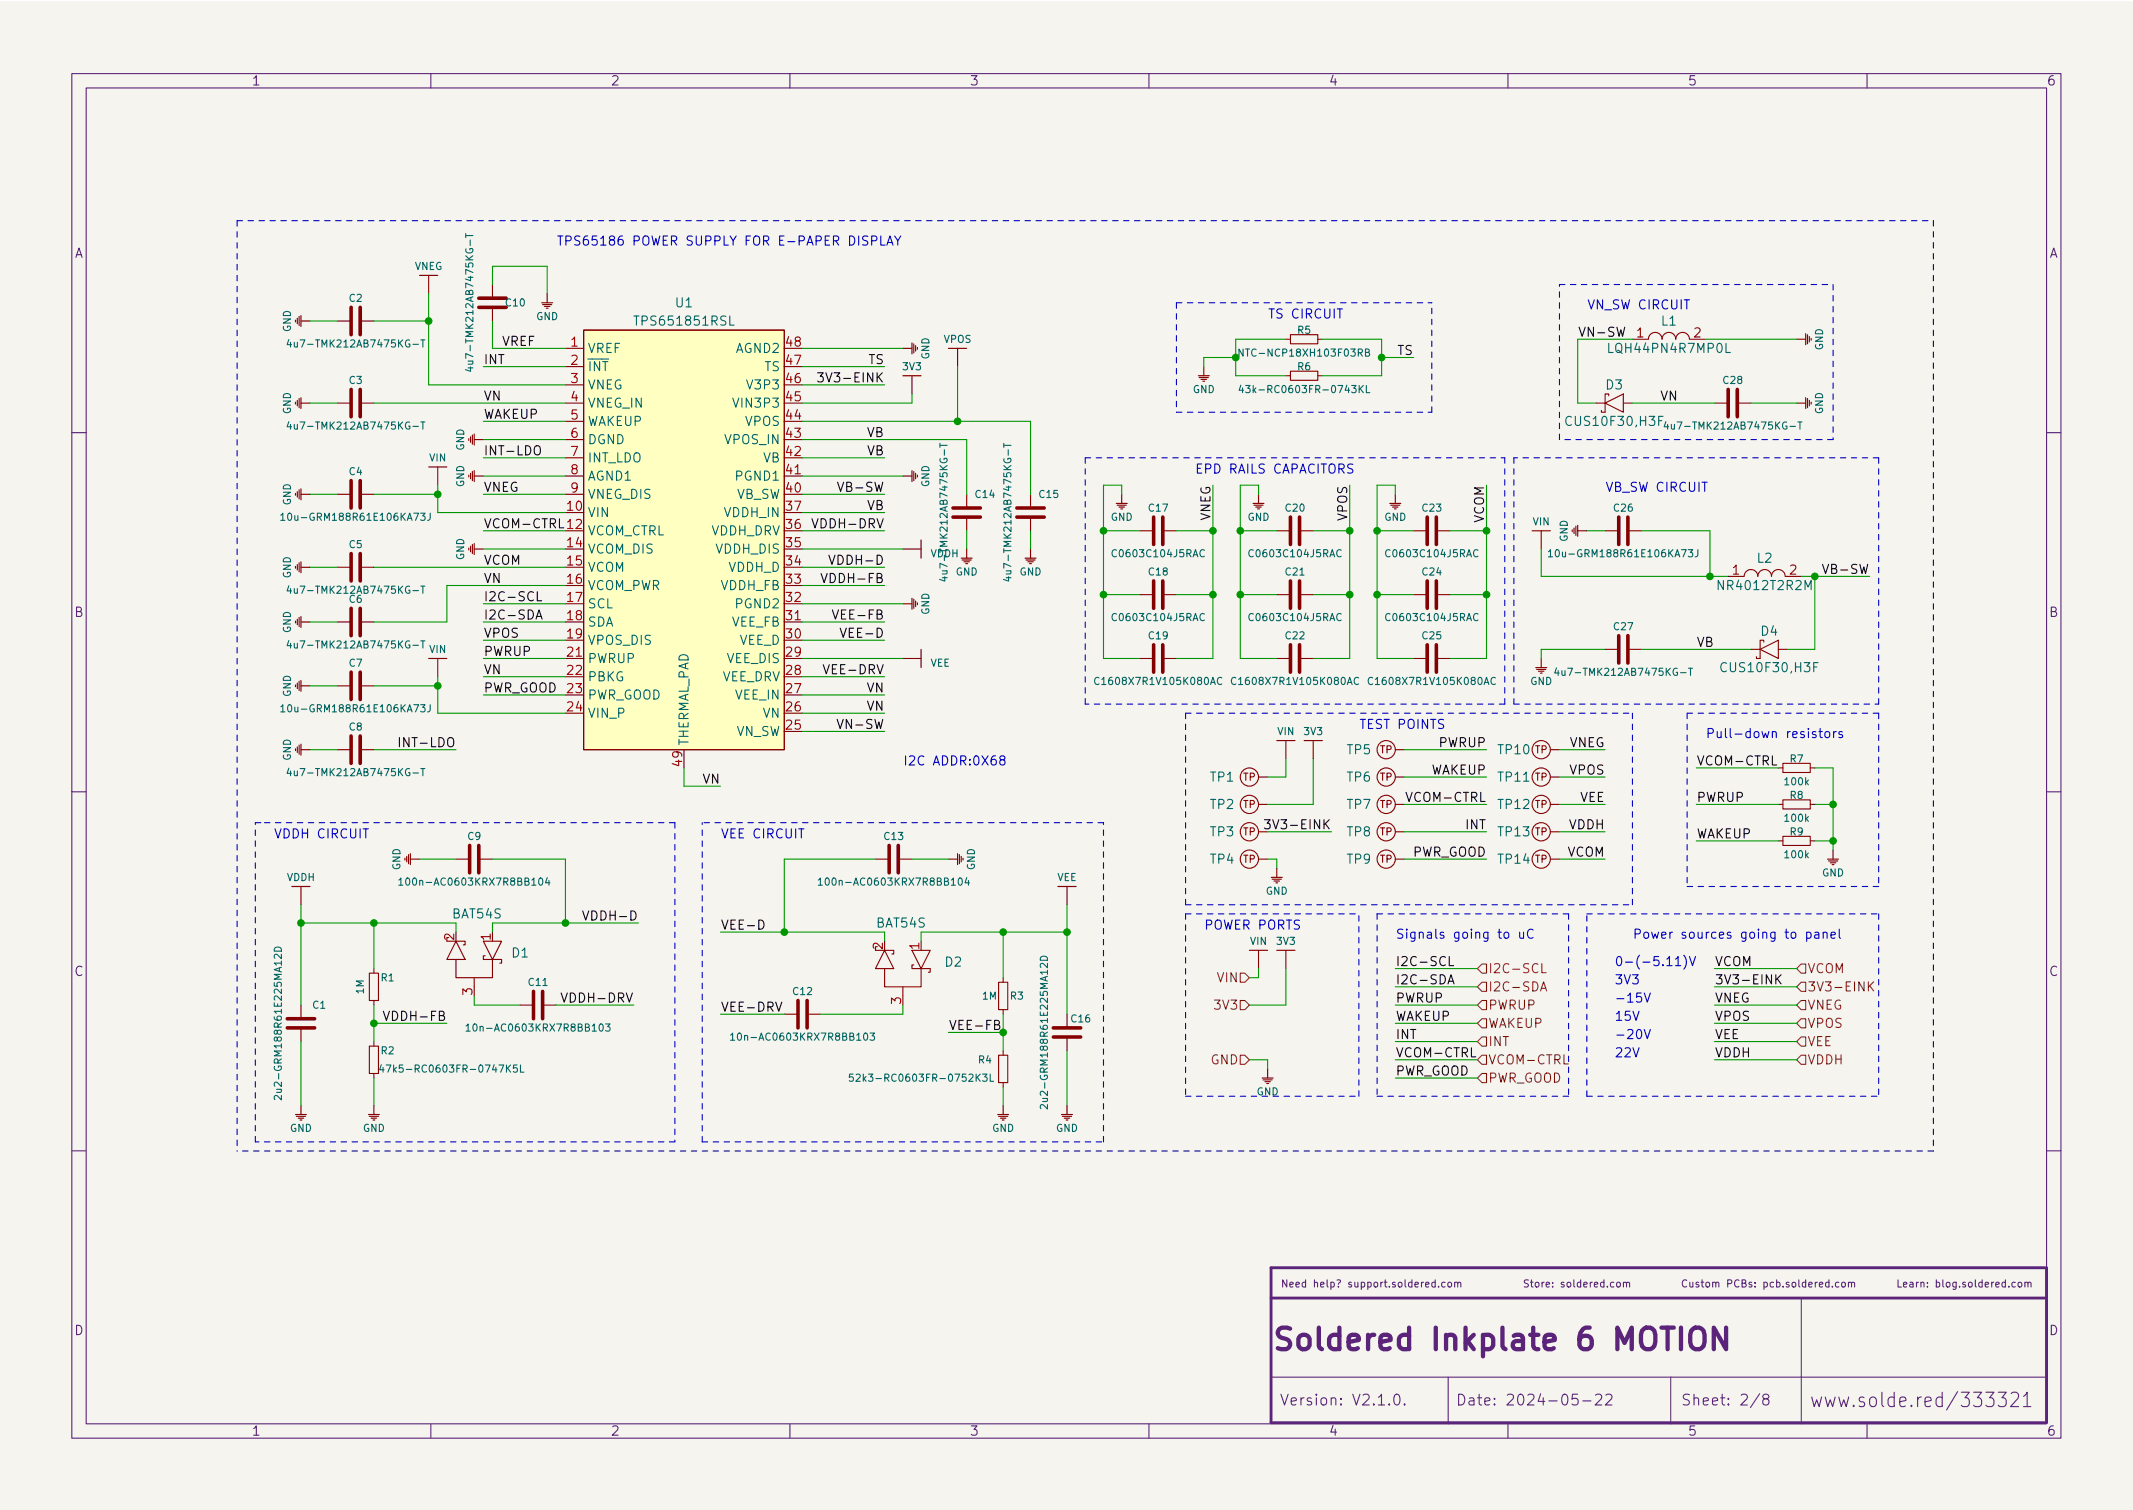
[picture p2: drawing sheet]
<svg xmlns="http://www.w3.org/2000/svg" width="297mm" height="210mm" viewBox="0 0 297 210" stroke-linecap="round" stroke-linejoin="round" font-family="sans-serif">
<defs><g id="words">
<text font-size="4.2" fill="#5b2379" x="177" y="188">Soldered Inkplate 6 MOTION</text>
<g font-size="2.8" fill="#5b2379">
<text x="252" y="196">www.solde.red/</text>
<text x="272.8" y="196">333321</text>
</g>
<g font-size="2.1" fill="#5b2379">
<text x="178.2" y="195.7">Version: V2.1.0.</text>
<text x="202.7" y="195.7">Date: 2024-05-22</text>
<text x="234" y="195.7">Sheet: 2/8</text>
</g>
<g font-size="1.8" fill="#5b2379">
<text x="35" y="11.9">1</text>
<text x="85" y="11.9">2</text>
<text x="135" y="11.9">3</text>
<text x="185" y="11.9">4</text>
<text x="235" y="11.9">5</text>
<text x="285" y="11.9">6</text>
<text x="10.3" y="35.9">A</text>
<text x="285.3" y="35.9">A</text>
<text x="10.3" y="85.9">B</text>
<text x="285.3" y="85.9">B</text>
<text x="10.3" y="135.9">C</text>
<text x="285.3" y="135.9">C</text>
<text x="10.3" y="185.9">D</text>
<text x="285.3" y="185.9">D</text>
<text x="35" y="199.9">1</text>
<text x="85" y="199.9">2</text>
<text x="135" y="199.9">3</text>
<text x="185" y="199.9">4</text>
<text x="235" y="199.9">5</text>
<text x="285" y="199.9">6</text>
</g>
<g font-size="1.8" fill="#0000c2">
<text x="77.5" y="34.2">TPS65186 POWER SUPPLY FOR E-PAPER DISPLAY</text>
<text x="176.5" y="44.3">TS CIRCUIT</text>
<text x="221" y="43.1">VN_SW CIRCUIT</text>
<text x="166.4" y="65.9">EPD RAILS CAPACITORS</text>
<text x="223.5" y="68.5">VB_SW CIRCUIT</text>
<text x="189.2" y="101.5">TEST POINTS</text>
<text x="125.7" y="106.6">I2C ADDR:0X68</text>
<text x="237.5" y="102.8">Pull-down resistors</text>
<text x="38.1" y="116.7">VDDH CIRCUIT</text>
<text x="100.3" y="116.7">VEE CIRCUIT</text>
<text x="167.6" y="129.4">POWER PORTS</text>
<text x="194.3" y="130.7">Signals going to uC</text>
<text x="227.3" y="130.7">Power sources going to panel</text>
<text x="224.8" y="137.1">3V3</text>
<text x="224.8" y="134.5">0-(-5.11)V</text>
<text x="224.8" y="139.6">-15V</text>
<text x="224.8" y="142.1">15V</text>
<text x="224.8" y="144.7">-20V</text>
<text x="224.8" y="147.2">22V</text>
</g>
<g font-size="1.8" fill="#006464">
<text x="88.8" y="45.3">TPS651851RSL</text>
<text x="94.1" y="42.8">U1</text>
<text x="231.4" y="45.3">L1</text>
<text x="81.8" y="49.1">VREF</text>
<text x="81.8" y="51.7">~{INT}</text>
<text x="102.5" y="49.1">AGND2</text>
<text x="106.5" y="51.7">TS</text>
<text x="224.4" y="49.1">LQH44PN4R7MP0L</text>
<text x="81.8" y="54.2">VNEG</text>
<text x="81.8" y="56.8">VNEG_IN</text>
<text x="81.8" y="59.3">WAKEUP</text>
<text x="102.6" y="56.8">VIN3P3</text>
<text x="103.8" y="59.3">VPOS</text>
<text x="104.4" y="54.2">V3P3</text>
<text x="218.5" y="59.3">CUS10F30,H3F</text>
<text x="223.7" y="54.2">D3</text>
<text x="81.8" y="61.8">DGND</text>
<text x="81.8" y="64.4">INT_LDO</text>
<text x="101" y="61.8">VPOS_IN</text>
<text x="106.3" y="64.4">VB</text>
<text x="81.8" y="66.9">AGND1</text>
<text x="81.8" y="69.5">VNEG_DIS</text>
<text x="102.4" y="69.5">VB_SW</text>
<text x="102.6" y="66.9">PGND1</text>
<text x="81.8" y="72">VIN</text>
<text x="81.8" y="74.5">VCOM_CTRL</text>
<text x="81.8" y="77.1">VCOM_DIS</text>
<text x="99" y="74.5">VDDH_DRV</text>
<text x="99.8" y="77.1">VDDH_DIS</text>
<text x="100.9" y="72">VDDH_IN</text>
<text x="81.8" y="79.6">VCOM</text>
<text x="81.8" y="82.2">VCOM_PWR</text>
<text x="100.4" y="82.2">VDDH_FB</text>
<text x="101.4" y="79.6">VDDH_D</text>
<text x="239.6" y="82.2">NR4012T2R2M</text>
<text x="244.7" y="78.4">L2</text>
<text x="81.8" y="84.7">SCL</text>
<text x="81.8" y="87.2">SDA</text>
<text x="81.8" y="89.8">VPOS_DIS</text>
<text x="101.8" y="87.2">VEE_FB</text>
<text x="102.6" y="84.7">PGND2</text>
<text x="102.9" y="89.8">VEE_D</text>
<text x="245.2" y="88.5">D4</text>
<text x="81.8" y="92.3">PWRUP</text>
<text x="81.8" y="94.9">PBKG</text>
<text x="100.5" y="94.9">VEE_DRV</text>
<text x="101.2" y="92.3">VEE_DIS</text>
<text x="240.1" y="93.6">CUS10F30,H3F</text>
<text x="81.8" y="97.4">PWR_GOOD</text>
<text x="81.8" y="99.9">VIN_P</text>
<text x="102.4" y="97.4">VEE_IN</text>
<text x="106.3" y="99.9">VN</text>
<text x="95.9" y="103.9" transform="rotate(-90 95.9 103.9)">THERMAL_PAD</text>
<text x="102.4" y="102.5">VN_SW</text>
<text x="187.6" y="105">TP5</text>
<text x="208.7" y="105">TP10</text>
<text x="168.6" y="108.8">TP1</text>
<text x="168.6" y="112.6">TP2</text>
<text x="187.6" y="108.8">TP6</text>
<text x="187.6" y="112.6">TP7</text>
<text x="208.7" y="112.6">TP12</text>
<text x="208.7" y="108.8">TP11</text>
<text x="168.6" y="116.5">TP3</text>
<text x="187.6" y="116.5">TP8</text>
<text x="208.7" y="116.5">TP13</text>
<text x="168.6" y="120.3">TP4</text>
<text x="187.6" y="120.3">TP9</text>
<text x="208.7" y="120.3">TP14</text>
<text x="63" y="127.9">BAT54S</text>
<text x="122.1" y="129.2">BAT54S</text>
<text x="71.3" y="133.3">D1</text>
<text x="131.6" y="134.6">D2</text>
</g>
<g font-size="1.8" fill="#0f0f0f">
<text x="219.7" y="46.9">VN-SW</text>
<text x="67.3" y="50.7">INT</text>
<text x="69.8" y="48.2">VREF</text>
<text x="115.2" y="53.2">3V3-EINK</text>
<text x="120.9" y="50.7">TS</text>
<text x="194.6" y="49.4">TS</text>
<text x="67.3" y="58.3">WAKEUP</text>
<text x="67.3" y="55.8">VN</text>
<text x="231.1" y="55.8">VN</text>
<text x="67.3" y="63.4">INT-LDO</text>
<text x="120.6" y="60.9">VB</text>
<text x="120.7" y="63.4">VB</text>
<text x="67.3" y="68.5">VNEG</text>
<text x="117.3" y="68.5">VB-SW</text>
<text x="120.7" y="71">VB</text>
<text x="67.3" y="73.6">VCOM-CTRL 12</text>
<text x="113.9" y="73.6">VDDH-DRV</text>
<text x="168.6" y="72.6" transform="rotate(-90 168.6 72.6)">VNEG</text>
<text x="187.6" y="72.5" transform="rotate(-90 187.6 72.5)">VPOS</text>
<text x="206.7" y="72.9" transform="rotate(-90 206.7 72.9)">VCOM</text>
<text x="67.3" y="78.6">VCOM</text>
<text x="67.3" y="81.2">VN</text>
<text x="67.3" y="83.7">I2C-SCL</text>
<text x="115.2" y="81.2">VDDH-FB</text>
<text x="116.3" y="78.6">VDDH-D</text>
<text x="254.5" y="79.9">VB-SW</text>
<text x="67.3" y="88.8">VPOS</text>
<text x="67.3" y="86.3">I2C-SDA</text>
<text x="116.7" y="86.3">VEE-FB</text>
<text x="117.8" y="88.8">VEE-D</text>
<text x="67.3" y="93.9">VN</text>
<text x="67.3" y="91.3">PWRUP</text>
<text x="115.3" y="93.9">VEE-DRV</text>
<text x="236.2" y="90.1">VB</text>
<text x="67.3" y="96.4">PWR_GOOD 23</text>
<text x="117.3" y="101.5">VN-SW</text>
<text x="120.7" y="96.4">VN</text>
<text x="120.7" y="99">VN</text>
<text x="56.3" y="104">INT-LDO</text>
<text x="199.1" y="107.8">WAKEUP</text>
<text x="200.4" y="104">PWRUP</text>
<text x="218.5" y="104">VNEG</text>
<text x="218.6" y="107.8">VPOS</text>
<text x="236.2" y="106.6">VCOM-CTRL</text>
<text x="97.9" y="109.1">VN</text>
<text x="196.4" y="111.7">VCOM-CTRL</text>
<text x="220" y="111.7">VEE</text>
<text x="236.2" y="111.7">PWRUP</text>
<text x="177.5" y="115.5">3V3-EINK</text>
<text x="196.5" y="119.3">PWR_GOOD</text>
<text x="204.2" y="115.5">INT</text>
<text x="218.2" y="119.3">VCOM</text>
<text x="218.5" y="115.5">VDDH</text>
<text x="236.2" y="116.7">WAKEUP</text>
<text x="82" y="128.2">VDDH-D</text>
<text x="100.3" y="129.4">VEE-D</text>
<text x="194.3" y="134.5">I2C-SCL</text>
<text x="194.3" y="137.1">I2C-SDA</text>
<text x="238.8" y="137.1">3V3-EINK</text>
<text x="238.8" y="134.5">VCOM</text>
<text x="54.3" y="142.1">VDDH-FB</text>
<text x="78.9" y="139.6">VDDH-DRV</text>
<text x="100.3" y="140.9">VEE-DRV</text>
<text x="132.1" y="143.4">VEE-FB</text>
<text x="194.3" y="139.6">PWRUP</text>
<text x="194.3" y="142.1">WAKEUP</text>
<text x="238.8" y="139.6">VNEG</text>
<text x="238.8" y="142.1">VPOS</text>
<text x="194.3" y="147.2">VCOM-CTRL</text>
<text x="194.3" y="149.8">PWR_GOOD</text>
<text x="194.3" y="144.7">INT</text>
<text x="238.8" y="147.2">VDDH</text>
<text x="238.8" y="144.7">VEE</text>
</g>
<g font-size="1.8" fill="#a90000">
<text x="227.9" y="47">1</text>
<text x="235.9" y="47">2</text>
<text x="79.5" y="48.3">1</text>
<text x="79.5" y="50.8">2</text>
<text x="79.5" y="53.3">3</text>
<text x="109.5" y="53.3">46</text>
<text x="109.5" y="50.8">47</text>
<text x="109.5" y="48.3">48</text>
<text x="79.5" y="55.9">4</text>
<text x="79.5" y="58.4">5</text>
<text x="109.5" y="58.4">44</text>
<text x="109.5" y="55.9">45</text>
<text x="79.5" y="61">6</text>
<text x="79.5" y="63.5">7</text>
<text x="109.5" y="63.5">42</text>
<text x="109.5" y="61">43</text>
<text x="79" y="71.1">10</text>
<text x="79.5" y="66">8</text>
<text x="79.5" y="68.6">9</text>
<text x="109.5" y="71.1">37</text>
<text x="109.5" y="68.6">40</text>
<text x="109.5" y="66">41</text>
<text x="79" y="76.2">14</text>
<text x="109.5" y="76.2">35</text>
<text x="109.5" y="73.7">36</text>
<text x="79" y="78.7">15</text>
<text x="79" y="81.3">16</text>
<text x="79" y="83.8">17</text>
<text x="109.5" y="83.8">32</text>
<text x="109.5" y="81.3">33</text>
<text x="109.5" y="78.7">34</text>
<text x="241.3" y="80">1</text>
<text x="249.2" y="80">2</text>
<text x="79" y="86.4">18</text>
<text x="79" y="88.9">19</text>
<text x="109.5" y="88.9">30</text>
<text x="109.5" y="86.4">31</text>
<text x="79" y="91.4">21</text>
<text x="79" y="94">22</text>
<text x="109.5" y="94">28</text>
<text x="109.5" y="91.4">29</text>
<text x="79" y="99.1">24</text>
<text x="109.5" y="101.6">25</text>
<text x="109.5" y="99.1">26</text>
<text x="109.5" y="96.5">27</text>
<text x="95" y="106.6" transform="rotate(-90 95 106.6)">49</text>
<text x="63.2" y="130.9" transform="rotate(-90 63.2 130.9)">2</text>
<text x="68.3" y="130.9" transform="rotate(-90 68.3 130.9)">1</text>
<text x="122.9" y="132.2" transform="rotate(-90 122.9 132.2)">2</text>
<text x="128" y="132.2" transform="rotate(-90 128 132.2)">1</text>
<text x="65.8" y="138.5" transform="rotate(-90 65.8 138.5)">3</text>
<text x="125.5" y="139.8" transform="rotate(-90 125.5 139.8)">3</text>
</g>
<g font-size="1.8" fill="#725600">
<text x="169.6" y="136.8">VIN</text>
<text x="207.2" y="135.5">I2C-SCL</text>
<text x="251.7" y="135.5">VCOM</text>
<text x="169.4" y="140.6">3V3</text>
<text x="207.2" y="138">I2C-SDA</text>
<text x="207.2" y="140.6">PWRUP</text>
<text x="207.2" y="143.1">WAKEUP</text>
<text x="251.7" y="143.1">VPOS</text>
<text x="251.7" y="140.6">VNEG</text>
<text x="251.7" y="138">3V3-EINK</text>
<text x="168.6" y="148.2">GND</text>
<text x="207.2" y="145.7">INT</text>
<text x="207.2" y="148.2">VCOM-CTRL</text>
<text x="251.7" y="148.2">VDDH</text>
<text x="251.7" y="145.7">VEE</text>
<text x="207.2" y="150.7">PWR_GOOD</text>
</g>
<g font-size="1.4" fill="#006464">
<text x="57.7" y="37.6">VNEG</text>
<text x="40.5" y="46.2" transform="rotate(-90 40.5 46.2)">GND</text>
<text x="48.6" y="42">C2</text>
<text x="70.5" y="42.7">C10</text>
<text x="74.7" y="44.6">GND</text>
<text x="131.4" y="47.7">VPOS</text>
<text x="180.7" y="46.5">R5</text>
<text x="41.2" y="48.4">4u7-TMK212AB7475KG-T</text>
<text x="48.6" y="53.5">C3</text>
<text x="65.9" y="50.5" transform="rotate(-90 65.9 50.5)">4u7-TMK212AB7475KG-T</text>
<text x="125.8" y="51.5">3V3</text>
<text x="129.4" y="50.1" transform="rotate(-90 129.4 50.1)">GND</text>
<text x="173.4" y="49.6">NTC-NCP18XH103F03RB</text>
<text x="180.7" y="51.5">R6</text>
<text x="240" y="53.5">C28</text>
<text x="253.9" y="48.8" transform="rotate(-90 253.9 48.8)">GND</text>
<text x="40.5" y="57.7" transform="rotate(-90 40.5 57.7)">GND</text>
<text x="41.2" y="59.8">4u7-TMK212AB7475KG-T</text>
<text x="166.1" y="54.7">GND</text>
<text x="174" y="54.7">43k-RC0603FR-0743KL</text>
<text x="232.9" y="59.8">4u7-TMK212AB7475KG-T</text>
<text x="253.9" y="57.7" transform="rotate(-90 253.9 57.7)">GND</text>
<text x="59.8" y="64.2">VIN</text>
<text x="64.6" y="62.8" transform="rotate(-90 64.6 62.8)">GND</text>
<text x="40.5" y="70.4" transform="rotate(-90 40.5 70.4)">GND</text>
<text x="48.6" y="66.2">C4</text>
<text x="64.6" y="67.8" transform="rotate(-90 64.6 67.8)">GND</text>
<text x="129.4" y="67.8" transform="rotate(-90 129.4 67.8)">GND</text>
<text x="135.9" y="69.3">C14</text>
<text x="144.8" y="69.3">C15</text>
<text x="160" y="71.2">C17</text>
<text x="179.1" y="71.2">C20</text>
<text x="198.1" y="71.2">C23</text>
<text x="224.8" y="71.2">C26</text>
<text x="40.2" y="72.5">10u-GRM188R61E106KA73J</text>
<text x="48.6" y="76.3">C5</text>
<text x="64.6" y="78" transform="rotate(-90 64.6 78)">GND</text>
<text x="129.6" y="77.6">VDDH</text>
<text x="154.7" y="72.5">GND</text>
<text x="155.3" y="77.6">C0603C104J5RAC</text>
<text x="173.7" y="72.5">GND</text>
<text x="174.3" y="77.6">C0603C104J5RAC</text>
<text x="192.8" y="72.5">GND</text>
<text x="193.4" y="77.6">C0603C104J5RAC</text>
<text x="213.5" y="73.1">VIN</text>
<text x="216.8" y="77.6">10u-GRM188R61E106KA73J</text>
<text x="218.3" y="75.5" transform="rotate(-90 218.3 75.5)">GND</text>
<text x="40.5" y="80.5" transform="rotate(-90 40.5 80.5)">GND</text>
<text x="41.2" y="82.7">4u7-TMK212AB7475KG-T</text>
<text x="48.6" y="83.9">C6</text>
<text x="131.9" y="79.7" transform="rotate(-90 131.9 79.7)">4u7-TMK212AB7475KG-T</text>
<text x="133.1" y="80.1">GND</text>
<text x="140.8" y="79.7" transform="rotate(-90 140.8 79.7)">4u7-TMK212AB7475KG-T</text>
<text x="142" y="80.1">GND</text>
<text x="160" y="80.1">C18</text>
<text x="179.1" y="80.1">C21</text>
<text x="198.1" y="80.1">C24</text>
<text x="40.5" y="88.2" transform="rotate(-90 40.5 88.2)">GND</text>
<text x="129.4" y="85.6" transform="rotate(-90 129.4 85.6)">GND</text>
<text x="155.3" y="86.5">C0603C104J5RAC</text>
<text x="160" y="89">C19</text>
<text x="174.3" y="86.5">C0603C104J5RAC</text>
<text x="179.1" y="89">C22</text>
<text x="193.4" y="86.5">C0603C104J5RAC</text>
<text x="198.1" y="89">C25</text>
<text x="224.8" y="87.7">C27</text>
<text x="41.2" y="90.3">4u7-TMK212AB7475KG-T</text>
<text x="48.6" y="92.8">C7</text>
<text x="59.8" y="90.9">VIN</text>
<text x="129.5" y="92.8">VEE</text>
<text x="153.2" y="95.4">C1608X7R1V105K080AC</text>
<text x="172.3" y="95.4">C1608X7R1V105K080AC</text>
<text x="191.3" y="95.4">C1608X7R1V105K080AC</text>
<text x="213.1" y="95.4">GND</text>
<text x="217.7" y="94.1">4u7-TMK212AB7475KG-T</text>
<text x="40.2" y="99.2">10u-GRM188R61E106KA73J</text>
<text x="40.5" y="97" transform="rotate(-90 40.5 97)">GND</text>
<text x="48.6" y="101.7">C8</text>
<text x="40.5" y="105.9" transform="rotate(-90 40.5 105.9)">GND</text>
<text x="177.9" y="102.3">VIN</text>
<text x="181.6" y="102.3">3V3</text>
<text x="249.3" y="106.2">R7</text>
<text x="41.2" y="108.1">4u7-TMK212AB7475KG-T</text>
<text x="248.6" y="109.3">100k</text>
<text x="249.3" y="111.2">R8</text>
<text x="65.1" y="117">C9</text>
<text x="123.2" y="117">C13</text>
<text x="248.6" y="114.4">100k</text>
<text x="248.6" y="119.5">100k</text>
<text x="249.3" y="116.3">R9</text>
<text x="39.9" y="122.7">VDDH</text>
<text x="55.7" y="121.2" transform="rotate(-90 55.7 121.2)">GND</text>
<text x="56.8" y="123.3">100n-AC0603KRX7R8BB104</text>
<text x="115.2" y="123.3">100n-AC0603KRX7R8BB104</text>
<text x="135.8" y="121.2" transform="rotate(-90 135.8 121.2)">GND</text>
<text x="147.2" y="122.7">VEE</text>
<text x="176.3" y="124.6">GND</text>
<text x="253.7" y="122">GND</text>
<text x="174.1" y="131.6">VIN</text>
<text x="177.8" y="131.6">3V3</text>
<text x="53.1" y="136.6">R1</text>
<text x="73.7" y="137.3">C11</text>
<text x="43.6" y="140.4">C1</text>
<text x="50.7" y="138.4" transform="rotate(-90 50.7 138.4)">1M</text>
<text x="66" y="143.6">10n-AC0603KRX7R8BB103</text>
<text x="110.5" y="138.5">C12</text>
<text x="136.8" y="139.2">1M</text>
<text x="140.7" y="139.2">R3</text>
<text x="149.2" y="142.4">C16</text>
<text x="53.1" y="146.8">R2</text>
<text x="54.5" y="149.3">47k5-RC0603FR-0747K5L</text>
<text x="102.9" y="144.9">10n-AC0603KRX7R8BB103</text>
<text x="136.3" y="148.1">R4</text>
<text x="39.2" y="152" transform="rotate(-90 39.2 152)">2u2-GRM188R61E225MA12D</text>
<text x="119.9" y="150.6">52k3-RC0603FR-0752K3L</text>
<text x="145.9" y="153.2" transform="rotate(-90 145.9 153.2)">2u2-GRM188R61E225MA12D</text>
<text x="175" y="152.5">GND</text>
<text x="40.4" y="157.6">GND</text>
<text x="50.5" y="157.6">GND</text>
<text x="138.2" y="157.6">GND</text>
<text x="147" y="157.6">GND</text>
</g>
<g font-size="1.4" fill="#840000">
<text x="192.1" y="104.9">TP</text>
<text x="213.7" y="104.9">TP</text>
<text x="173.1" y="108.7">TP</text>
<text x="173.1" y="112.5">TP</text>
<text x="192.1" y="108.7">TP</text>
<text x="192.1" y="112.5">TP</text>
<text x="213.7" y="112.5">TP</text>
<text x="213.7" y="108.7">TP</text>
<text x="173.1" y="116.3">TP</text>
<text x="192.1" y="116.3">TP</text>
<text x="213.7" y="116.3">TP</text>
<text x="173.1" y="120.1">TP</text>
<text x="192.1" y="120.1">TP</text>
<text x="213.7" y="120.1">TP</text>
</g>
<g font-size="1.4" fill="#5b2379">
<text x="178.3" y="179.3">Need help? support.soldered.com</text>
<text x="212" y="179.3">Store: soldered.com</text>
<text x="264" y="179.3">Learn: blog.soldered.com</text>
</g>
</g></defs>
<path d="M0 .2h297v210.1h-297z" fill="#f5f4ef" stroke="#f5f4ef" stroke-width=".14"/>
<g fill="none" stroke="#5b2379" stroke-width=".15">
<path d="M10 10.2h277v190.1h-277zM12 12.2h273v186.1h-273zM60 10.2v2M110 10.2v2M160 10.2v2M210 10.2v2M260 10.2v2M10 60.2h2M285 60.2h2M10 110.2h2M285 110.2h2M10 160.2h2"/>
<path d="M199.9 178.6l-.3-.1-.2 .2 .1 .5h.4M199.9 178.2v1M200.3 179.1v.1M201.2 178.6l-.2-.1-.2 .2 .1 .5h.3M201.7 178.6l.3-.1 .1 .2v.3l-.1 .2h-.3l-.1-.2zM202.6 178.6l.1-.1 .3 .1v.6M202.6 178.5v.7M203 178.7l.1-.2 .3 .1v.6M225.2 178.6l.1-.1 .3 .1v.4v.2h-.3l-.1-.1zM226.1 178.6l.1-.1 .3 .1v.6M226.1 178.5v.7M226.5 178.7l.1-.2 .3 .1v.6"/>
<path d="M234.9 178.3a.47 .47 0 0 0-.7 .3 .47 .47 0 0 0 .5 .6l.2-.1M235.3 178.5l.1 .7h.2l.1-.1M235.7 178.5v.7M236.6 178.6l-.3-.1-.1 .2v.1l.4 .1v.3h-.4M236.9 178.5h.4M237 178.2v.9l.3 .1M237.6 178.6l.3-.1 .2 .2v.3l-.2 .2h-.3v-.2zM238.5 178.6l.1-.1 .3 .1v.6M238.5 178.5v.7M238.9 178.7l.2-.2 .2 .1 .1 .6M240.6 178.7h.5l.1-.2-.1-.2-.5-.1v1M242.2 178.3a.47 .47 0 0 0-.7 .3 .47 .47 0 0 0 .5 .6l.2-.1"/>
<path d="M242.6 178.7l.4-.1 .1-.1v-.2l-.5-.1v1h.4l.1-.1 .1-.2-.3-.2M243.9 178.6l-.2-.1-.1 .2v.1l.3 .1v.3h-.3M244.4 179.1v.1M244.4 178.6v.1M245.6 178.6l.3-.1 .2 .2-.1 .5h-.4M245.6 178.5v1M247 178.6l-.3-.1-.2 .2 .1 .5h.4M247.4 178.6l.3-.1 .2 .2-.1 .5h-.4M247.4 178.2v1M248.3 179.1v.1M249.1 178.6l-.2-.1-.2 .2 .1 .1 .3 .1v.3h-.4M249.6 178.6l.3-.1 .2 .2v.3l-.2 .2h-.3v-.2z"/>
<path d="M250.5 178.2v.9l.1 .1M251.5 178.6l-.3-.1-.2 .2 .1 .5h.4M251.5 178.2v1M251.9 178.9l.5-.1-.1-.2-.3-.1-.1 .2v.5h.4M252.8 178.5v.7M253.1 178.5l-.3 .2M253.4 178.9l.4-.1v-.2l-.3-.1-.1 .2v.5h.4M254.7 178.6l-.3-.1-.2 .2 .1 .5h.4M254.7 178.2v1M255.2 179.1v.1M256.1 178.6l-.3-.1-.2 .2 .1 .5h.4M256.5 178.6l.1-.1 .3 .1 .1 .4-.1 .2h-.3l-.1-.1z"/>
<path d="M257.4 178.6l.2-.1 .2 .1v.6M257.4 178.5v.7M257.8 178.7l.2-.2 .2 .1 .1 .6M280.6 178.6l-.2-.1-.2 .2 .1 .5h.3M281.1 178.6l.1-.1 .3 .1 .1 .4-.1 .2h-.3l-.1-.1zM282 178.6l.1-.1 .3 .1v.6M282 178.5v.7M282.4 178.7l.2-.2 .2 .1v.6M285 160.2h2M60 198.3v2M110 198.3v2M160 198.3v2"/>
<path d="M177 191.8h108M194.3 194.2a.36 .36 0 0 1 .6 .2 .77 .77 0 0 1-.4 1.2 1 1 0 0 1-.2-1.4zM195.6 195.5l.1 .1h-.1h-.1l.1-.1v.1M201.7 191.8v6.5M210 198.3v2M219.7 194.1h-.7l-.1 .7 .2-.1 .5 .1 .2 .2-.1 .5-.2 .1h-.4l-.2-.1M220.4 195.1h1.2M222.2 194.3l.2-.2 .5 .1a.41 .41 0 0 1 .1 .6l-.9 .8h1M223.6 194.3l.2-.2 .5 .1a.41 .41 0 0 1 .1 .6l-.8 .8h.9M232.7 191.8v6.5M245.1 194.1l-1.3 1.9M245.8 194.8l-.2-.1a.31 .31 0 0 1-.1-.3 .31 .31 0 0 1 .3-.3h.3l.2 .3-.1 .3-.4 .1-.3 .3 .1 .4 .2 .1h.3l.2-.3v-.2l-.2-.3"/>
<path d="M250.8 180.7v17.6M260 198.3v2M270.5 194.6l-.5-.1-.4 .4v.6l.2 .3 .2 .1 .5-.1M270.5 193.9v2M272.6 193.8l-1.5 2.5M281.8 194.4l.5-.5v2M281.8 195.9h1"/>
</g>
<path d="M235.5 185.3a1.01 1.01 0 0 1 1.2-.4 1.01 1.01 0 0 1 .7 1v1a1 1 0 0 1-1 1 1 1 0 0 1-1-1v-1zM240.4 184.9v3l-1.7-3v3" fill="none" stroke="#5b2379" stroke-width=".6"/>
<path d="M284.8 176.5h-107.8v21.6h107.9M285 176.5v21.6M177 180.7h108" fill="none" stroke="#5b2379" stroke-width=".4"/>
<g fill="none" stroke="#840000" stroke-width=".5">
<path d="M48.9 42.8v3.8M48.9 54.2v3.8M50.2 42.8v3.8M50.2 54.2v3.8M66.7 41.5h3.8M66.7 42.8h3.8M240.7 54.2v3.8M241.9 54.2v3.8M48.9 66.9v3.8M48.9 77.1v3.8M50.2 66.9v3.8M50.2 77.1v3.8"/>
<path d="M132.7 70.7h3.8M132.7 72h3.8M141.6 70.7h3.8M141.6 72h3.8M160.7 72v3.8M161.9 72v3.8M179.7 72v3.8M181 72v3.8M198.8 72v3.8M200 72v3.8M225.4 72v3.8M226.7 72v3.8"/>
<path d="M48.9 84.7v3.8M48.9 93.6v3.8M50.2 84.7v3.8M50.2 93.6v3.8M160.7 80.9v3.8M160.7 89.8v3.8M161.9 80.9v3.8M161.9 89.8v3.8M179.7 80.9v3.8M179.7 89.8v3.8M181 80.9v3.8M181 89.8v3.8"/>
<path d="M198.8 80.9v3.8M198.8 89.8v3.8M200 80.9v3.8M200 89.8v3.8M225.4 88.5v3.8M226.7 88.5v3.8M48.9 102.5v3.8M50.2 102.5v3.8M65.4 117.7v3.8M66.7 117.7v3.8M123.8 117.7v3.8M125.1 117.7v3.8"/>
<path d="M74.3 138v3.9M75.6 138v3.9M111.1 139.3v3.8M112.4 139.3v3.8M40 143.1h3.8M40 141.9h3.8M146.7 143.1h3.8M146.7 144.4h3.8"/>
</g>
<g fill="none" stroke="#840000" stroke-width=".15">
<path d="M59.7 38.3v2.6M68.6 39.6v1.9M47 56.1h1.9M47 44.7h1.9M50.2 56.1h1.9M50.2 44.7h1.9M68.6 42.8v1.9M78.7 48.5h2.6M78.7 51h2.6M78.7 53.6h2.6M78.7 56.1h2.6M78.7 58.7h2.6"/>
<path d="M81.3 46h27.9v58.4h-27.9zM127 52.3v2.6M133.3 48.5v2.5M179.1 52.3h.6M179.1 47.2h.6M179.7 51.7h3.8v1.3h-3.8zM179.7 46.6h3.8v1.3h-3.8zM183.5 52.3h.6M183.5 47.2h.6M222.2 56.1h1.3M223.5 56.1l2.6-1.2v2.5zM224 55.1v-.2h-.5v2.5h-.5v-.3"/>
<path d="M226.1 56.1h1.2M229.6 47.2a.95 .95 0 0 1 .9-.9 .95 .95 0 0 1 1 .9 .95 .95 0 0 1 .9-.9 .95 .95 0 0 1 1 .9 .95 .95 0 0 1 .9-.9 .95 .95 0 0 1 1 .9M238.8 56.1h1.9M241.9 56.1h1.9M47 68.8h1.9M47 79h1.9M50.2 68.8h1.9M50.2 79h1.9M61 65v2.6M78.7 66.3h2.6M78.7 61.2h2.6M78.7 63.7h2.6"/>
<path d="M78.7 68.8h2.6M109.2 66.3h2.6M125.7 76.4h2.6M134.6 68.8v1.9M134.6 72v1.9M143.5 68.8v1.9M143.5 72v1.9M158.7 73.9h1.9M161.9 73.9h1.9M177.8 73.9h1.9M181 73.9h1.9M196.8 73.9h1.9"/>
<path d="M200 73.9h1.9M214.6 73.9v2.5M223.5 73.9h1.9M226.7 73.9h1.9M47 86.6h1.9M47 95.5h1.9M50.2 86.6h1.9M50.2 95.5h1.9M61 91.7v2.5M78.7 91.7h2.6M109.2 86.6h2.6M125.7 91.7h2.6"/>
<path d="M158.7 91.7h1.9M158.7 82.8h1.9M161.9 91.7h1.9M161.9 82.8h1.9M177.8 91.7h1.9M177.8 82.8h1.9M181 91.7h1.9M181 82.8h1.9M196.8 91.7h1.9M196.8 82.8h1.9M200 91.7h1.9M200 82.8h1.9"/>
<path d="M223.5 90.4h1.9M226.7 90.4h1.9M240.7 80.3h2.2M242.9 80.2a.95 .95 0 0 1 .9-.9 .95 .95 0 0 1 1 .9 .95 .95 0 0 1 .9-.9 .95 .95 0 0 1 1 .9 .95 .95 0 0 1 .9-.9 .95 .95 0 0 1 1 .9l2.2 .1M243.8 90.4h1.3M245.1 90.4l2.5-1.3v2.6zM245.6 89.4v-.3h-.5v2.6h-.5v-.3M247.6 90.4h1.3M47 104.4h1.9M50.2 104.4h1.9M63.5 119.6h1.9M66.7 119.6h1.9"/>
<path d="M121.9 119.6h1.9M125.1 119.6h1.9M175.3 108.2h1.2M175.3 112h1.2M175.3 115.8h1.2M175.3 119.6h1.2M179.1 103.1v2.6M182.9 103.1v2.6M194.3 104.4h1.3M194.3 108.2h1.3M194.3 112h1.3M194.3 115.8h1.3"/>
<path d="M194.3 119.6h1.3M215.9 104.4h1.3M215.9 108.2h1.3M215.9 112h1.3M215.9 115.8h1.3M215.9 119.6h1.3M247.6 106.9h.7M247.6 112h.7M247.6 117.1h.7M248.3 106.3h3.8v1.3h-3.8zM248.3 111.4h3.8v1.2h-3.8zM248.3 116.5h3.8v1.2h-3.8z"/>
<path d="M252.1 106.9h.6M252.1 112h.6M252.1 117.1h.6M41.9 123.4v2.6M41.9 139.9v1.9M51.4 135.5h1.3v3.8h-1.3zM52.1 134.9v.6M52.1 139.3v.6M62.2 131.1h2.6v.5h-.3M63.5 131.1l1.3 2.5h-2.6zM63.5 133.6v2.5h5.1v-2.5M66 136.1v1.3"/>
<path d="M67.3 131.1h2.5l-1.2 2.5zM67.6 133.1h-.3v.5h2.5v.5h-.2M72.4 139.9h1.9M75.6 139.9h1.9M121.9 132.3h2.6v.5h-.3M123.2 132.3l1.3 2.6h-2.6zM123.2 134.9v2.5h5.1v-2.5M125.7 137.4v1.3M127 132.3h2.5l-1.2 2.6zM127.3 134.4h-.3v.5h2.5v.5h-.2M139.1 136.8h1.2v3.8h-1.2zM139.7 136.1v.7"/>
<path d="M148.6 123.4v2.6M175.3 132.3v2.6M179.1 132.3v2.6M41.9 143.1v1.9M51.4 145.7h1.3v3.8h-1.3zM52.1 145v.7M52.1 149.5v.6M109.2 141.2h1.9M112.4 141.2h1.9M139.1 146.9h1.2v3.8h-1.2zM139.7 140.6v.6M139.7 146.3v.6"/>
<path d="M139.7 150.7v.7M148.6 141.2v1.9M148.6 144.4v1.9"/>
<circle cx="174" cy="112" r="1.27"/>
<circle cx="174" cy="108.2" r="1.27"/>
<circle cx="174" cy="115.8" r="1.27"/>
<circle cx="174" cy="119.6" r="1.27"/>
<circle cx="193" cy="119.6" r="1.27"/>
<circle cx="193" cy="115.8" r="1.27"/>
<circle cx="193" cy="104.4" r="1.27"/>
<circle cx="193" cy="112" r="1.27"/>
<circle cx="193" cy="108.2" r="1.27"/>
<circle cx="214.6" cy="115.8" r="1.27"/>
<circle cx="214.6" cy="104.4" r="1.27"/>
<circle cx="214.6" cy="108.2" r="1.27"/>
<circle cx="214.6" cy="119.6" r="1.27"/>
<circle cx="214.6" cy="112" r="1.27"/>
</g>
<g fill="none" stroke="#006464" stroke-width=".15">
<path d="M64.9 32.5v.6M64.9 32.8h1M65.5 33.4v.8M40.2 58.7l-.2 .7h.6M40.2 47.3l-.2 .7h.6M40.5 47.7v.6M40.5 59.1v.7M57.5 59.4h.8M57.5 47.9h.8M58.6 58.8h.6M58.6 47.3h.6M58.9 47.3v1"/>
<path d="M58.9 58.8v1M65.2 51.2h.7M65.5 51.1v.6l-.7-.2M101.6 44v1.3h.6M172.8 53.6l-.2 .7h.6M173 54v.7M173.1 48.6v1l-.6-1v1M173.5 53.7h.6l-.3 .4 .2 .1v.4l-.1 .1-.4-.1M189.4 54.1l.4 .6M189.8 53.7l-.5 .5M190.2 49.1l.4-.1 .1-.1-.1-.2-.4-.1v1h.3l.2-.1v-.2l-.2-.2M190.3 53.7v1h.5"/>
<path d="M232 58.7l-.2 .7h.6M232.2 59.1v.7M240.4 47.8v1.3h.6M249.3 59.4h.7M250.4 58.8h.5M250.7 58.8v1M39.1 71.7l.3-.2v1M39.1 72.5h.6M58.6 71.5h.6l-.3 .3 .2 .1v.5l-.1 .1-.4-.1M59.9 71.5v.7a.32 .32 0 0 1-.4 .3M130.9 61.7v.6M130.9 62h1"/>
<path d="M131.5 62.6v.8M139.8 62h1M139.8 61.7v.6M140.4 62.6v.8M155.5 76.6a.47 .47 0 0 0-.7 .4 .47 .47 0 0 0 .5 .5l.2-.1M167.7 76.6a.47 .47 0 0 0-.6 .4 .47 .47 0 0 0 .4 .5l.2-.1M174.5 76.6a.47 .47 0 0 0-.6 .4 .47 .47 0 0 0 .4 .5l.2-.1M186.8 76.6a.47 .47 0 0 0-.7 .4 .47 .47 0 0 0 .5 .5l.2-.1M193.6 76.6a.47 .47 0 0 0-.7 .4 .47 .47 0 0 0 .5 .5l.2-.1M205.8 76.6a.47 .47 0 0 0-.6 .4 .47 .47 0 0 0 .4 .5l.2-.1M215.6 76.8l.3-.3v1M215.6 77.5h.6"/>
<path d="M235.1 76.5h.6l-.3 .4 .3 .1v.4l-.2 .1-.4-.1M236.4 76.5v.7a.32 .32 0 0 1-.3 .3M39.1 98.4l.3-.3v1M39.1 99.1h.6M40.2 81.6l-.2 .7h.6M40.2 89.2l-.2 .7h.6M40.5 81.9v.7M40.5 89.6v.6M57.5 82.2h.8M57.5 89.9h.8M58.6 98.1h.6l-.3 .4 .2 .1v.4l-.1 .1-.4-.1M58.6 81.6h.6"/>
<path d="M58.6 89.2h.6M58.9 81.6v1M58.9 89.2v1M59.9 98.1v.7a.32 .32 0 0 1-.4 .3M131.2 80.4h.7M131.6 80.3v.6l-.8-.2M140.1 80.4h.7M140.5 80.3v.6l-.8-.2M153.1 94.4a.47 .47 0 0 0-.7 .3 .47 .47 0 0 0 .5 .6l.2-.1M155.5 85.5a.47 .47 0 0 0-.7 .4 .47 .47 0 0 0 .5 .5l.2-.1M167.7 85.5a.47 .47 0 0 0-.6 .4 .47 .47 0 0 0 .4 .5l.2-.1M170.1 94.4a.47 .47 0 0 0-.6 .3 .47 .47 0 0 0 .5 .6l.1-.1"/>
<path d="M172.1 94.4a.47 .47 0 0 0-.7 .3 .47 .47 0 0 0 .5 .6l.2-.1M174.5 85.5a.47 .47 0 0 0-.6 .4 .47 .47 0 0 0 .4 .5l.2-.1M186.8 85.5a.47 .47 0 0 0-.7 .4 .47 .47 0 0 0 .5 .5l.2-.1M189.2 94.4a.47 .47 0 0 0-.7 .3 .47 .47 0 0 0 .5 .6l.2-.1M191.2 94.4a.47 .47 0 0 0-.7 .3 .47 .47 0 0 0 .5 .6l.2-.1M193.6 85.5a.47 .47 0 0 0-.7 .4 .47 .47 0 0 0 .5 .5l.2-.1M205.8 85.5a.47 .47 0 0 0-.6 .4 .47 .47 0 0 0 .4 .5l.2-.1M208.2 94.4a.47 .47 0 0 0-.6 .3 .47 .47 0 0 0 .5 .6l.1-.1M216.8 93l-.3 .7h.6M217 93.4v.6M234 93.7h.8M235.1 93h.6"/>
<path d="M235.4 93v1M40.2 107l-.2 .7h.6M40.5 107.3v.7M57.5 107.6h.8M58.6 107h.6M58.9 107v1M38.3 132a.52 .52 0 0 1 .6-.1 .52 .52 0 0 1 .3 .5h-1zM55.5 122.5l.3-.2v1M55.5 123.3h.6M75.1 122.4l.2-.1a.53 .53 0 0 1 .3 .5 .53 .53 0 0 1-.3 .5l-.2-.1-.1-.3zM76.2 122.2l-.2 .7h.6M76.4 122.6v.7"/>
<path d="M114 122.5l.2-.2v1M114 123.3h.5M133.5 122.4l.2-.1a.53 .53 0 0 1 .3 .5 .53 .53 0 0 1-.3 .5l-.2-.1-.1-.3zM134.6 122.2l-.2 .7h.6M134.9 122.6v.7M145 133.2a.52 .52 0 0 1 .6 0 .52 .52 0 0 1 .3 .5h-1zM39.2 152.5v.7l-.7-.7-.3 .2 .1 .4M53.1 148.2l-.2 .8h.6M53.3 148.6v.7M53.8 148.3h.6l-.4 1M64.9 142.9l.3-.3v1M64.9 143.6h.6"/>
<path d="M72 148.3h-.5v.5l.1-.1h.4l.1 .2-.1 .3-.1 .1-.4-.1M72.5 148.3v1h.5M83.5 142.7l.2-.1a.53 .53 0 0 1 .3 .5 .53 .53 0 0 1-.3 .5l-.2-.1-.1-.3zM84.3 142.6h.7l-.4 .4 .3 .1v.4l-.1 .1-.5-.1M101.7 144.1l.3-.3v1M101.7 144.8h.6M118.8 149.6h-.5v.4l.1-.1 .3 .1 .1 .1v.4l-.1 .1-.4-.1M119.2 149.7l.4-.1 .2 .2-.6 .8h.6M120.4 143.9l.1-.1a.53 .53 0 0 1 .3 .5 .53 .53 0 0 1-.3 .5h-.1l-.1-.3zM121.2 143.8h.6l-.3 .4 .2 .1v.5h-.1h-.4M136.8 149.6h.7l-.4 .3 .3 .1v.5l-.1 .1-.5-.1M137.9 149.6v1h.5"/>
<path d="M145.9 153.8v.6l-.7-.6-.3 .2 .1 .4"/>
</g>
<g fill="none" stroke="#840000" stroke-width=".16">
<path d="M58.4 38.3h2.6M41.1 44.6v.2M41.1 56v.3M41.4 44.3v.8M41.4 55.7v.8M41.7 44.1v1.2M41.7 55.5v1.3M41.9 43.9v1.6M41.9 55.4v1.5M41.9 44.7h1.3M41.9 56.1h1.3M75.4 42.2h1.6"/>
<path d="M75.6 42.4h1.2M75.8 42.7h.8M76.1 42.9h.2M76.2 40.9v1.3M125.7 48.5h1.3M125.7 52.3h2.6M127 47.7v1.6M127.3 47.9v1.2M127.5 48.1v.8M127.8 48.4v.2M132.1 48.5h2.5M166.9 52.3h1.5"/>
<path d="M167 52.6h1.3M167.3 52.8h.7M167.5 53.1h.3M167.6 51v1.3M250.2 56.1h1.3M250.2 47.2h1.3M251.5 46.5v1.5M251.5 55.4v1.5M251.7 46.6v1.3M251.7 55.5v1.3M252 46.9v.7M252 55.7v.8"/>
<path d="M252.2 47.1v.3M252.2 56v.3M41.1 68.7v.3M41.1 78.9v.2M41.4 68.4v.8M41.4 78.6v.8M41.7 68.2v1.3M41.7 78.4v1.2M41.9 68.1v1.5M41.9 78.2v1.6M41.9 68.8h1.3M41.9 79h1.3"/>
<path d="M59.7 65h2.5M65.3 61.1v.2M65.3 66.2v.2M65.3 76.3v.3M65.5 60.8v.8M65.5 65.9v.8M65.5 76.1v.7M65.8 60.6v1.2M65.8 65.7v1.2M65.8 75.8v1.3M66 66.3h1.3M66 60.4v1.6"/>
<path d="M66 65.5v1.6M66 75.7v1.5M66 61.2h1.3M66 76.4h1.3M125.7 66.3h1.3M127 65.5v1.6M127.3 65.7v1.2M127.5 65.9v.8M127.8 66.2v.2M128.3 75.2v2.5M133.9 77.7h1.5M134 78h1.3"/>
<path d="M134.2 78.2h.8M134.5 78.5h.2M134.6 76.4v1.3M142.7 77.7h1.6M142.9 78h1.2M143.1 78.2h.8M143.4 78.5h.2M143.5 76.4v1.3M155.4 70.1h1.6M155.6 70.4h1.2M155.8 70.6h.8M156.1 70.9h.2"/>
<path d="M156.2 68.8v1.3M174.5 70.1h1.5M174.6 70.4h1.3M174.9 70.6h.7M175.1 70.9h.3M175.3 68.8v1.3M193.5 70.1h1.6M193.7 70.4h1.2M193.9 70.6h.8M194.2 70.9h.2M194.3 68.8v1.3M213.4 73.9h2.5"/>
<path d="M218.9 73.8v.2M219.2 73.5v.8M219.5 73.3v1.2M219.7 73.1v1.6M219.7 73.9h1.3M41.1 86.5v.2M41.1 95.4v.2M41.4 86.2v.8M41.4 95.1v.8M41.7 86v1.2M41.7 94.9v1.2M41.9 85.8v1.6"/>
<path d="M41.9 94.7v1.6M41.9 95.5h1.3M41.9 86.6h1.3M59.7 91.7h2.5M125.7 84.1h1.3M127 83.3v1.5M127.3 83.4v1.3M127.5 83.7v.7M127.8 83.9v.3M128.3 90.4v2.6M213.9 93h1.5M214 93.2h1.3"/>
<path d="M214.2 93.5h.8M214.5 93.7h.3M214.6 91.7v1.3M41.1 104.3v.2M41.4 104v.8M41.7 103.8v1.2M41.9 103.6v1.6M41.9 104.4h1.3M56.4 119.5v.3M56.6 119.2v.8M56.9 119v1.3M57.1 119.6h1.3"/>
<path d="M57.1 118.9v1.5M132.1 119.6h1.2M133.3 118.9v1.5M133.6 119v1.3M133.9 119.2v.8M134.1 119.5v.3M177.8 103.1h2.5M181.6 103.1h2.5M254.5 119.6h1.5M254.6 119.9h1.3M255.3 118.4v1.2M40.6 123.4h2.6"/>
<path d="M147.3 123.4h2.6M174 132.3h2.5M177 122.2h1.6M177.2 122.4h1.2M177.4 122.7h.8M177.7 122.9h.2M177.8 132.3h2.5M177.8 120.9v1.3M254.9 120.1h.8M255.1 120.4h.3M41.1 155.2h1.6M41.3 155.4h1.2"/>
<path d="M41.5 155.7h.8M41.8 156h.2M41.9 153.9v1.3M51.3 155.2h1.5M51.4 155.4h1.3M51.7 155.7h.8M51.9 156h.3M52.1 153.9v1.3M138.9 155.2h1.6M139.1 155.4h1.2M139.3 155.7h.8M139.6 156h.2"/>
<path d="M139.7 153.9v1.3M147.8 155.2h1.6M148 155.4h1.2M148.2 155.7h.8M148.5 156h.2M148.6 153.9v1.3M175.8 150.1h1.5M175.9 150.4h1.3M176.1 150.6h.8M176.4 150.9h.3M176.5 148.8v1.3"/>
</g>
<path d="M81.3 46h27.9v58.4h-27.9z" fill="#ffffc2" stroke="#ffffc2" stroke-width=".14"/>
<g fill="none" stroke="#725600" stroke-width=".15">
<path d="M172.7 135.5h.7l.6 .6-.6 .7h-.7zM172.7 139.3h.7l.6 .6-.6 .7h-.7zM206.4 136.8h.6v1.2h-.6l-.7-.6zM206.4 139.3h.6v1.3h-.6l-.7-.7zM206.4 134.2h.6v1.3h-.6l-.7-.6zM214.5 138l.5-1.3 .4 1.3M214.7 137.6h.6M214.7 134.2v1.2h.6M250.2 134.9l.6-.7h.7v1.3h-.7zM250.8 139.3h.7v1.3h-.7l-.6-.7zM250.8 136.8h.7v1.2h-.7l-.6-.6zM260.2 136.7v1.3"/>
<path d="M260.4 137.3l.5 .7M260.9 136.7l-.7 .7M172.7 146.9h.7l.6 .7-.6 .6h-.7zM206.4 144.4h.6v1.3h-.6l-.7-.7zM206.4 146.9h.6v1.3h-.6l-.7-.6zM206.4 141.9h.6v1.2h-.6l-.7-.6zM206.4 149.5h.6v1.2h-.6l-.7-.6zM217.8 146.9v1.2h.6M250.2 147.6l.6-.7h.7v1.3h-.7zM250.2 145l.6-.6h.7v1.3h-.7zM250.8 141.9h.7v1.2h-.7l-.6-.6z"/>
</g>
<g fill="none" stroke="#0f0f0f" stroke-width=".15">
<path d="M113.9 51.9h.7l-.4 .5 .4 .1v.6l-.2 .1h-.4l-.1-.1M225.2 45.6l.3 1.2 .2-.9 .3 .9 .3-1.2M74.5 62.3a.43 .43 0 0 1 .4-.2 .43 .43 0 0 1 .3 .4v.4a.42 .42 0 0 1-.4 .5 .42 .42 0 0 1-.4-.5zM113.1 72.2l.4 1.3 .4-1.3M114.3 79.8l.5 1.3 .4-1.3M115.4 77.3l.5 1.3 .4-1.3M116.6 67.1l.5 1.3 .4-1.3M253.8 78.6l.4 1.2 .5-1.2M74.6 86.2l.5-1.3 .4 1.3M74.8 85.8h.6M74.8 82.4v1.3h.6M114.6 92.5l.5 1.3 .4-1.3"/>
<path d="M115.9 84.9l.4 1.3 .5-1.3M117 87.5l.4 1.2 .5-1.2M55.6 102.7v1.3M116.6 100.2l.4 1.2 .4-1.2M176.1 114.1h.8l-.4 .5 .3 .1v.6l-.2 .1h-.3l-.2-.1M195.8 110.3l.4 1.3 .5-1.3M246.8 105.2v1.3h.6M78.1 138.3l.5 1.2 .4-1.2M81.1 126.8l.5 1.3 .4-1.3M105.7 128.1a.64 .64 0 0 1 .7 .6 .64 .64 0 0 1-.7 .7zM108 139.5l.4 1.3 .5-1.3M201.6 137l.5-1.3 .4 1.3"/>
<path d="M201.8 136.6h.6M201.8 133.2v1.3h.6M247.3 135.7v1.3M247.5 136.3l.5 .7M248 135.7l-.7 .8M53.4 140.8l.4 1.3 .4-1.3M138.5 142.7l.6-.1 .1-.2-.1-.3h-.6v1.2h.5l.2-.2a.33 .33 0 0 0-.3-.4M204.9 145.9v1.3h.6"/>
</g>
<g fill="none" stroke="#0000c2" stroke-width=".15">
<path d="M121.4 33.5h.6l.1-.2v-.3l-.2-.1h-.5v1.2M122.7 32.9v1.2h.6M123.5 34.1l.4-1.2 .5 1.2M123.6 33.8h.6M124.6 32.9l.4 .6 .4-.6M125 33.5v.6M188.4 64.7l-.5-.1-.2 .3 .1 .3 .5 .2v.4l-.1 .1-.5-.1M139.5 105.8l-.3-.2 .1-.2 .2-.2 .3 .1 .2 .2-.1 .2-.5 .2-.2 .1v.3l.3 .2h.2l.3-.2-.1-.4-.2-.1M253.3 101.9h.5M253.5 101.4v1.1v.1l.3 .1M254.3 101.9h.3l.2 .2v.4l-.2 .2-.3-.1-.2-.1v-.4zM255.3 101.9v.8"/>
<path d="M255.7 101.9h-.2l-.2 .2M256.6 101.9h-.3l-.2 .1v.2l.5 .1v.3h-.5M211.6 129.8l.1 .8h.3l.2-.1M212.2 129.8v.8M213.5 129.5a.51 .51 0 0 0-.6 0 .51 .51 0 0 0-.2 .6 .48 .48 0 0 0 .3 .5 .48 .48 0 0 0 .5-.1M229 138.3l.4 1.2 .4-1.2M233.3 133.6l.4-.4v1.3M233.3 134.5h.8M234.5 133a1.46 1.46 0 0 1 0 1.9M235.3 133.2l.4 1.3 .4-1.3M251.6 129.9l.4-.1 .2 .2v.4l-.1 .2h-.5M251.6 129.8v1.3"/>
<path d="M252.7 129.9h.5l.1 .7M253.3 130.1l-.4 .1a.25 .25 0 0 0-.2 .2 .25 .25 0 0 0 .2 .2h.4M253.9 129.9l.2-.1 .3 .1v.7M253.9 129.8v.8M255 130.2l.6-.1-.1-.2-.3-.1-.2 .2v.6h.5M256.1 129.4v1.1l.2 .1M229 143.3l.4 1.3 .4-1.3"/>
</g>
<g fill="none" stroke="#0000c2" stroke-width=".15" stroke-dasharray=".8 .8">
<path d="M33 30.7h236.2M33 30.7v129.6M217.2 39.6h38.1M255.3 39.6v21.6M269.2 30.7v129.6M163.8 42.2h35.6M163.8 57.4h35.6M163.8 42.2v15.2M199.4 57.4v-15.2M151.1 63.7h58.4M209.5 63.7v34.3M210.8 63.7v34.3"/>
<path d="M217.2 61.2v-21.6M255.3 61.2h-38.1M261.6 63.7h-50.8M151.1 98v-34.3M165.1 99.3v26.7M165.1 99.3h62.2M209.5 98h-58.4M210.8 98h50.8M234.9 99.3v24.1M234.9 99.3h26.7M261.6 98v-34.3M261.6 99.3v24.1"/>
<path d="M35.6 114.5h1.2M36.8 114.5h57.2M94 114.5v44.5M153.7 114.5h-55.9M165.1 127.2v25.4M165.1 127.2h24.1M165.1 126h62.2M191.8 127.2h26.6M191.8 127.2v25.4M218.4 127.2v25.4M221 127.2h40.6M227.3 126v-26.7"/>
<path d="M261.6 123.4h-26.7M261.6 127.2v25.4M35.6 159v-44.5M94 159h-58.4M97.8 159v-44.5M97.8 159h55.9M153.7 159v-44.5M165.1 152.6h24.1M189.2 152.6v-25.4M218.4 152.6h-26.6M221 152.6h40.6M221 152.6v-25.4"/>
<path d="M269.2 160.3h-236.2"/>
</g>
<g fill="none" stroke="#009600" stroke-width=".15">
<path d="M68.6 39.6v-2.5h7.6v3.8M43.2 56.1h3.8M43.2 44.7h3.8M52.1 56.1h26.6M52.1 44.7h7.6M59.7 40.9v12.7h19M67.3 58.7h11.4M67.3 51h11.4M68.6 44.7v3.8h10.1M111.8 58.7h31.7v10.1M111.8 53.6h11.4M111.8 51h11.4"/>
<path d="M111.8 48.5h13.9M127 54.9v1.2h-15.2M133.3 51v7.7M172.1 49.8h-4.5v1.2M179.1 47.2h-7v5.1h7M184.1 47.2h8.3v5.1h-8.3M192.4 49.8h4.4M227.3 47.2h-7.6v8.9h2.5M227.3 56.1h11.5M237.5 47.2h12.7M243.8 56.1h6.4M43.2 79h3.8"/>
<path d="M43.2 68.8h3.8M52.1 79h26.6M52.1 68.8h8.9M61 67.6v3.8h17.7M67.3 73.9h11.4M67.3 63.7h11.4M67.3 66.3h11.4M67.3 68.8h11.4M67.3 61.2h11.4M67.3 76.4h11.4M111.8 73.9h11.4M111.8 79h11.4"/>
<path d="M111.8 61.2h22.8v7.6M111.8 63.7h11.4M111.8 71.4h11.4M111.8 66.3h13.9M111.8 68.8h11.4M111.8 76.4h13.9M134.6 73.9v2.5M143.5 73.9v2.5M153.7 73.9h5M156.2 68.8v-1.2h-2.5v24.1h5M163.8 73.9h5.1M168.9 67.6v24.1h-5.1"/>
<path d="M172.7 73.9h5.1M175.3 68.8v-1.2h-2.6v24.1h5.1M182.9 73.9h5.1M188 67.6v24.1h-5.1M191.8 73.9h5M194.3 68.8v-1.2h-2.5v24.1h5M201.9 73.9h5.1M207 67.6v24.1h-5.1M214.6 76.4v3.9h26.1M221 73.9h2.5M228.6 73.9h9.5v6.4M43.2 86.6h3.8"/>
<path d="M43.2 95.5h3.8M52.1 95.5h8.9M61 94.2v5.1h17.7M67.3 96.8h11.4M67.3 86.6h11.4M67.3 91.7h11.4M67.3 94.2h11.4M67.3 89.1h11.4M67.3 84.1h11.4M78.7 81.5h-16.5v5.1h-10.1M111.8 96.8h11.4M111.8 86.6h11.4"/>
<path d="M111.8 99.3h11.4M111.8 91.7h13.9M111.8 94.2h11.4M111.8 89.1h11.4M111.8 81.5h11.4M111.8 84.1h13.9M153.7 82.8h5M163.8 82.8h5.1M172.7 82.8h5.1M182.9 82.8h5.1M191.8 82.8h5M201.9 82.8h5.1"/>
<path d="M223.5 90.4h-8.9v1.3M228.6 90.4h15.2M250.8 80.3h9.5M252.7 80.3v10.1h-3.8M43.2 104.4h3.8M52.1 104.4h11.4M58.4 119.6h5.1M68.6 119.6h10.1v8.9M95.2 106.9v2.6h5.1M111.8 101.8h11.4M121.9 119.6h-12.7v10.2M127 119.6h5.1"/>
<path d="M176.5 119.6h1.3v1.3M176.5 115.8h8.9M179.1 105.7v2.5h-2.6M182.9 105.7v6.3h-6.4M195.6 108.2h11.4M195.6 104.4h11.4M195.6 112h11.4M195.6 119.6h11.4M195.6 115.8h11.4M217.2 108.2h6.3M217.2 104.4h6.3M217.2 112h6.3"/>
<path d="M217.2 119.6h6.3M217.2 115.8h6.3M236.2 112h11.4M236.2 106.9h11.4M236.2 117.1h11.4M252.7 112h2.6M252.7 106.9h2.6v11.5M252.7 117.1h2.6M41.9 126v13.9M41.9 128.5h21.6v1.3M52.1 128.5v6.4M52.1 139.9v5.1"/>
<path d="M66 138.7v1.2h6.4M77.5 139.9h10.8M88.9 128.5h-20.3v1.3M100.3 129.8h22.9v1.3M125.7 139.9v1.3h-11.4M139.7 129.8v6.3M148.6 126v15.2M148.6 129.8h-20.3v1.3M175.3 134.9v1.2h-1.3M179.1 134.9v5h-5.1M194.3 134.9h11.4M194.3 137.4h11.4"/>
<path d="M194.3 139.9h11.4M238.8 134.9h11.4M238.8 137.4h11.4M238.8 139.9h11.4M41.9 145v8.9M52.1 150.1v3.8M52.1 142.5h10.1M100.3 141.2h8.9M132.1 143.8h7.6M139.7 141.2v5.1M139.7 151.4v2.5M148.6 146.3v7.6"/>
<path d="M174 147.6h2.5v1.2M194.3 145h11.4M194.3 147.6h11.4M194.3 142.5h11.4M194.3 150.1h11.4M238.8 145h11.4M238.8 147.6h11.4M238.8 142.5h11.4"/>
</g>
<g fill="#009600" stroke="#009600" stroke-width=".15">
<circle cx="139.7" cy="143.8" r=".46"/>
<circle cx="153.7" cy="82.8" r=".46"/>
<circle cx="139.7" cy="129.8" r=".46"/>
<circle cx="148.6" cy="129.8" r=".46"/>
<circle cx="168.9" cy="73.9" r=".46"/>
<circle cx="172.1" cy="49.8" r=".46"/>
<circle cx="133.3" cy="58.7" r=".46"/>
<circle cx="153.7" cy="73.9" r=".46"/>
<circle cx="255.3" cy="112" r=".46"/>
<circle cx="255.3" cy="117.1" r=".46"/>
<circle cx="192.4" cy="49.8" r=".46"/>
<circle cx="188" cy="73.9" r=".46"/>
<circle cx="172.7" cy="73.9" r=".46"/>
<circle cx="168.9" cy="82.8" r=".46"/>
<circle cx="172.7" cy="82.8" r=".46"/>
<circle cx="252.7" cy="80.3" r=".46"/>
<circle cx="188" cy="82.8" r=".46"/>
<circle cx="191.8" cy="82.8" r=".46"/>
<circle cx="207" cy="82.8" r=".46"/>
<circle cx="207" cy="73.9" r=".46"/>
<circle cx="191.8" cy="73.9" r=".46"/>
<circle cx="238.1" cy="80.3" r=".46"/>
<circle cx="61" cy="68.8" r=".46"/>
<circle cx="59.7" cy="44.7" r=".46"/>
<circle cx="52.1" cy="128.5" r=".46"/>
<circle cx="41.9" cy="128.5" r=".46"/>
<circle cx="61" cy="95.5" r=".46"/>
<circle cx="52.1" cy="142.5" r=".46"/>
<circle cx="78.7" cy="128.5" r=".46"/>
<circle cx="109.2" cy="129.8" r=".46"/>
</g>
<use href="#words"/>
</svg>
